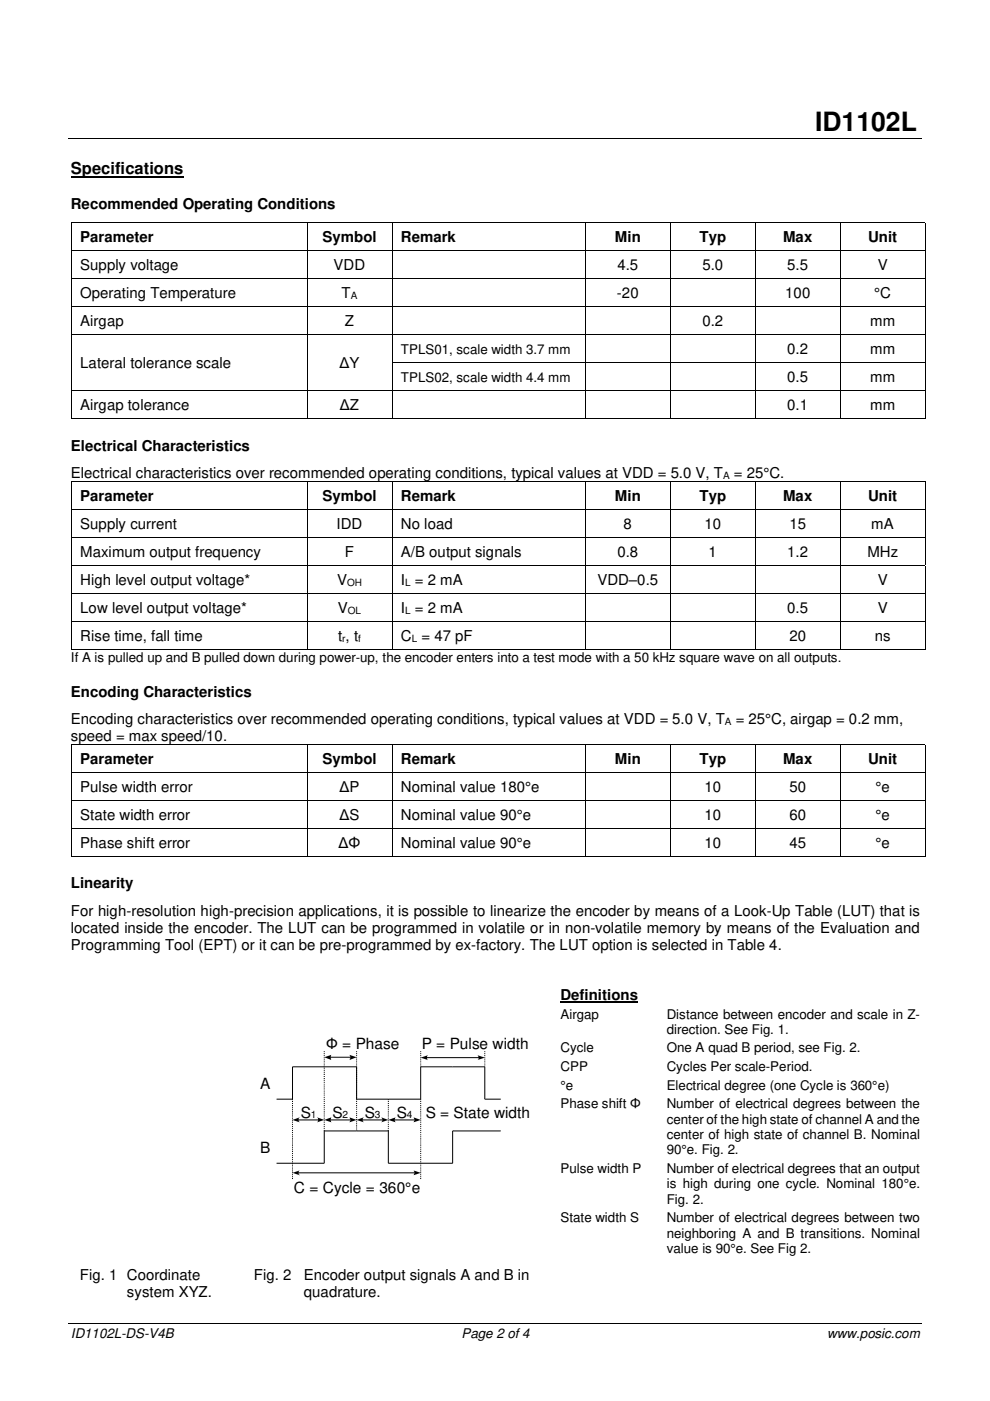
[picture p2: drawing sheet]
<svg xmlns="http://www.w3.org/2000/svg" width="210mm" height="297mm" viewBox="0 0 210 297" stroke-linecap="round" stroke-linejoin="round" font-family="sans-serif">
<defs><g id="words">
<text font-size="5.6" x="172.8" y="27.8">ID1102L</text>
<text font-size="3.5" x="15" y="37">Specifications</text>
<g font-size="3.3">
<text x="69.2" y="222.3">Ф = Phase</text>
<text x="89.4" y="222.3">P = Pulse width</text>
<text x="55.2" y="230.8">A</text>
<text x="63.8" y="236.9">S</text>
<text x="70.5" y="236.9">S</text>
<text x="77.3" y="236.9">S</text>
<text x="84.1" y="236.9">S</text>
<text x="90.3" y="236.9">S = State width</text>
<text x="55.2" y="244.4">B</text>
<text x="62.3" y="252.9">C = Cycle = 360°e</text>
</g>
<g font-size="3.2">
<text x="15" y="44.3">Recommended Operating Conditions</text>
<text x="17" y="51.3">Parameter</text>
<text x="68.4" y="51.3">Symbol</text>
<text x="85" y="51.3">Remark</text>
<text x="130.4" y="51.3">Min</text>
<text x="148.3" y="51.3">Typ</text>
<text x="166" y="51.3">Max</text>
<text x="184.1" y="51.3">Unit</text>
<text x="17" y="57.3">Supply voltage</text>
<text x="70.7" y="57.3">VDD</text>
<text x="130.9" y="57.3">4.5</text>
<text x="148.9" y="57.3">5.0</text>
<text x="166.9" y="57.3">5.5</text>
<text x="186.1" y="57.3">V</text>
<text x="17" y="63.2">Operating Temperature</text>
<text x="72.4" y="63.2">T</text>
<text x="130.8" y="63.2">-20</text>
<text x="166.5" y="63.2">100</text>
<text x="185.4" y="63.2">°C</text>
<text x="17" y="69.2">Airgap</text>
<text x="73.1" y="69.2">Z</text>
<text x="148.9" y="69.2">0.2</text>
<text x="184.5" y="69.2">mm</text>
<text x="166.9" y="75.1">0.2</text>
<text x="184.5" y="75.1">mm</text>
<text x="17" y="78.1">Lateral tolerance scale</text>
<text x="72" y="78.1">ΔY</text>
<text x="166.9" y="81.1">0.5</text>
<text x="184.5" y="81.1">mm</text>
<text x="17" y="87">Airgap tolerance</text>
<text x="72.1" y="87">ΔZ</text>
<text x="166.9" y="87">0.1</text>
<text x="184.5" y="87">mm</text>
<text x="15" y="95.5">Electrical Characteristics</text>
<text x="15" y="101.3">Electrical characteristics over recommended operating conditions, typical values at VDD = 5.0 V, T</text>
<text x="155.6" y="101.3">= 25°C.</text>
<text x="17" y="106.2">Parameter</text>
<text x="68.4" y="106.2">Symbol</text>
<text x="85" y="106.2">Remark</text>
<text x="130.4" y="106.2">Min</text>
<text x="148.3" y="106.2">Typ</text>
<text x="166" y="106.2">Max</text>
<text x="184.1" y="106.2">Unit</text>
<text x="17" y="112.1">Supply current</text>
<text x="71.4" y="112.1">IDD</text>
<text x="85" y="112.1">No load</text>
<text x="132.2" y="112.1">8</text>
<text x="149.4" y="112.1">10</text>
<text x="167.4" y="112.1">15</text>
<text x="184.7" y="112.1">mA</text>
<text x="17" y="118.1">Maximum output frequency</text>
<text x="73.1" y="118.1">F</text>
<text x="85" y="118.1">A/B output signals</text>
<text x="130.9" y="118.1">0.8</text>
<text x="150.2" y="118.1">1</text>
<text x="166.9" y="118.1">1.2</text>
<text x="183.9" y="118.1">MHz</text>
<text x="17" y="124">High level output voltage*</text>
<text x="71.5" y="124">V</text>
<text x="85" y="124">I = 2 mA</text>
<text x="126.7" y="124">VDD–0.5</text>
<text x="186.1" y="124">V</text>
<text x="17" y="130">Low level output voltage*</text>
<text x="71.6" y="130">V</text>
<text x="85" y="130">I = 2 mA</text>
<text x="166.9" y="130">0.5</text>
<text x="186.1" y="130">V</text>
<text x="17" y="135.9">Rise time, fall time</text>
<text x="71.7" y="135.9">t , t</text>
<text x="85" y="135.9">C = 47 pF</text>
<text x="167.4" y="135.9">20</text>
<text x="185.5" y="135.9">ns</text>
<text x="15" y="147.7">Encoding Characteristics</text>
<text x="15" y="153.5">Encoding characteristics over recommended operating conditions, typical values at VDD = 5.0 V, T</text>
<text x="156" y="153.5">= 25°C, airgap = 0.2 mm,</text>
<text x="15" y="157.1">speed = max speed/10.</text>
<text x="17" y="162">Parameter</text>
<text x="68.4" y="162">Symbol</text>
<text x="85" y="162">Remark</text>
<text x="130.4" y="162">Min</text>
<text x="148.3" y="162">Typ</text>
<text x="166" y="162">Max</text>
<text x="184.1" y="162">Unit</text>
<text x="17" y="167.9">Pulse width error</text>
<text x="72" y="167.9">ΔP</text>
<text x="85" y="167.9">Nominal value 180°e</text>
<text x="149.4" y="167.9">10</text>
<text x="167.4" y="167.9">50</text>
<text x="185.6" y="167.9">°e</text>
<text x="17" y="173.9">State width error</text>
<text x="72" y="173.9">ΔS</text>
<text x="85" y="173.9">Nominal value 90°e</text>
<text x="149.4" y="173.9">10</text>
<text x="167.4" y="173.9">60</text>
<text x="185.6" y="173.9">°e</text>
<text x="17" y="179.8">Phase shift error</text>
<text x="71.8" y="179.8">ΔΦ</text>
<text x="85" y="179.8">Nominal value 90°e</text>
<text x="149.4" y="179.8">10</text>
<text x="167.4" y="179.8">45</text>
<text x="185.6" y="179.8">°e</text>
<text x="15" y="188.3">Linearity</text>
<text x="15" y="194.1">For high-resolution high-precision applications, it is possible to linearize the encoder by means of a Look-Up Table (LUT) that is</text>
<text x="15" y="197.8">located inside the encoder. The LUT can be programmed in volatile or in non-volatile memory by means of the Evaluation and</text>
<text x="15" y="201.4">Programming Tool (EPT) or it can be pre-programmed by ex-factory. The LUT option is selected in Table 4.</text>
<text x="118.8" y="211.9">Definitions</text>
<text x="16.9" y="271.4">Fig. 1 Coordinate</text>
<text x="26.9" y="275.1">system XYZ.</text>
<text x="53.8" y="271.4">Fig. 2</text>
<text x="64.4" y="275.1">quadrature.</text>
<text x="64.4" y="271.4">Encoder output signals A and B in</text>
</g>
<g font-size="2.8">
<text x="85" y="75">TPLS01, scale width 3.7 mm</text>
<text x="85" y="80.9">TPLS02, scale width 4.4 mm</text>
<text x="15" y="140.5">If A is pulled up and B pulled down during power-up, the encoder enters into a test mode with a 50 kHz square wave on all outputs.</text>
<text x="118.8" y="215.9">Airgap</text>
<text x="141.4" y="215.9">Distance between encoder and scale in Z-</text>
<text x="141.4" y="219.2">direction. See Fig. 1.</text>
<text x="118.8" y="223.1">Cycle</text>
<text x="118.8" y="227.1">CPP</text>
<text x="141.4" y="223.1">One A quad B period, see Fig. 2.</text>
<text x="141.4" y="227.1">Cycles Per scale-Period.</text>
<text x="118.8" y="231">°e</text>
<text x="141.4" y="231">Electrical degree (one Cycle is 360°e)</text>
<text x="118.8" y="235">Phase shift Φ</text>
<text x="141.4" y="235">Number of electrical degrees between the</text>
<text x="141.4" y="238.3">center of the high state of channel A and the</text>
<text x="141.4" y="241.5">center of high state of channel B. Nominal</text>
<text x="141.4" y="244.7">90°e. Fig. 2.</text>
<text x="118.8" y="248.7">Pulse width P</text>
<text x="141.4" y="251.9">is high during one cycle. Nominal 180°e.</text>
<text x="141.4" y="248.7">Number of electrical degrees that an output</text>
<text x="141.4" y="255.2">Fig. 2.</text>
<text x="118.8" y="259.1">State width S</text>
<text x="141.4" y="259.1">Number of electrical degrees between two</text>
<text x="141.4" y="262.4">neighboring A and B transitions. Nominal</text>
<text x="141.4" y="265.6">value is 90°e. See Fig 2.</text>
<text x="15" y="283.7">ID1102L-DS-V4B</text>
<text x="97.8" y="283.7">Page 2 of 4</text>
<text x="175.4" y="283.7">www.posic.com</text>
</g>
<g font-size="2.1">
<text x="74.4" y="63.4">A</text>
<text x="153.3" y="101.5">A</text>
<text x="73.6" y="124.2">OH</text>
<text x="85.9" y="124.2">L</text>
<text x="73.7" y="130.1">OL</text>
<text x="85.9" y="130.1">L</text>
<text x="72.6" y="136.1">r</text>
<text x="75.9" y="136.1">f</text>
<text x="87.3" y="136.1">L</text>
<text x="153.7" y="153.6">A</text>
<text x="65.9" y="236.9">1</text>
<text x="72.6" y="236.9">2</text>
<text x="79.5" y="236.9">3</text>
<text x="86.3" y="236.9">4</text>
</g>
</g></defs>
<g fill="none" stroke="#000" stroke-width=".21">
<path d="M14.5 29.4h181M15.1 47.3v5.8M15.1 53.3v5.7M15.1 59.2v5.8M15.2 47.2h49.8M15.2 53.2h49.8M15.2 59.1h49.8M65.1 47.3v5.8M65.1 53.3v5.7M65.1 59.2v5.8M65.2 47.2h17.9M65.2 53.2h17.9"/>
<path d="M65.2 59.1h17.9M83.1 47.3v5.8M83.1 53.3v5.7M83.1 59.2v5.8M83.2 47.2h40.9M83.2 53.2h40.9M83.2 59.1h40.9M124.2 47.3v5.8M124.2 53.3v5.7M124.2 59.2v5.8M124.2 47.2h17.9M124.2 53.2h17.9"/>
<path d="M124.2 59.1h17.9M142.2 47.3v5.8M142.2 53.3v5.7M142.2 59.2v5.8M142.2 47.2h17.9M142.2 53.2h17.9M142.2 59.1h17.9M160.1 47.3v5.8M160.1 53.3v5.7M160.1 59.2v5.8M160.2 47.2h17.9M160.2 53.2h17.9"/>
<path d="M160.2 59.1h17.9M178.2 47.3v5.8M178.2 53.3v5.7M178.2 59.2v5.8M178.3 47.2h17.8M178.3 53.2h17.8M178.3 59.1h17.8M196.2 47.3v5.8M196.2 53.3v5.7M196.2 59.2v5.8M15.1 65.2v5.7M15.1 71.1v5.7"/>
<path d="M15.1 77v5.8M15.2 65.1h49.8M15.2 71h49.8M65.1 65.2v5.7M65.1 71.1v5.7M65.1 77v5.8M65.2 65.1h17.9M65.2 71h17.9M83.1 65.2v5.7M83.1 71.1v5.7M83.1 77v5.8M83.2 65.1h40.9"/>
<path d="M83.2 71h40.9M83.2 76.9h40.9M124.2 65.2v5.7M124.2 71.1v5.7M124.2 77v5.8M124.2 65.1h17.9M124.2 71h17.9M124.2 76.9h17.9M142.2 65.2v5.7M142.2 71.1v5.7M142.2 77v5.8M142.2 65.1h17.9"/>
<path d="M142.2 71h17.9M142.2 76.9h17.9M160.1 65.2v5.7M160.1 71.1v5.7M160.1 77v5.8M160.2 65.1h17.9M160.2 71h17.9M160.2 76.9h17.9M178.2 65.2v5.7M178.2 71.1v5.7M178.2 77v5.8M178.3 65.1h17.8"/>
<path d="M178.3 71h17.8M178.3 76.9h17.8M196.2 65.2v5.7M196.2 71.1v5.7M196.2 77v5.8M15.1 83v5.7M15.2 82.9h49.8M15.2 88.8h49.8M65.1 83v5.7M65.2 82.9h17.9M65.2 88.8h17.9M83.1 83v5.7"/>
<path d="M83.2 82.9h40.9M83.2 88.8h40.9M124.2 83v5.7M124.2 82.9h17.9M124.2 88.8h17.9M142.2 83v5.7M142.2 82.9h17.9M142.2 88.8h17.9M160.1 83v5.7M160.2 82.9h17.9M160.2 88.8h17.9M178.2 83v5.7"/>
<path d="M178.3 82.9h17.8M178.3 88.8h17.8M196.2 83v5.7M15.1 102.2v5.7M15.1 108.1v5.8M15.1 114v5.8M15.1 120v5.8M15.2 102.1h49.8M15.2 108h49.8M15.2 114h49.8M15.2 119.9h49.8M65.1 102.2v5.7"/>
<path d="M65.1 108.1v5.8M65.1 114v5.8M65.1 120v5.8M65.2 102.1h17.9M65.2 108h17.9M65.2 114h17.9M65.2 119.9h17.9M83.1 102.2v5.7M83.1 108.1v5.8M83.1 114v5.8M83.1 120v5.8M83.2 102.1h40.9"/>
<path d="M83.2 108h40.9M83.2 114h40.9M83.2 119.9h40.9M124.2 102.2v5.7M124.2 108.1v5.8M124.2 114v5.8M124.2 120v5.8M124.2 102.1h17.9M124.2 108h17.9M124.2 114h17.9M124.2 119.9h17.9M142.2 102.2v5.7"/>
<path d="M142.2 108.1v5.8M142.2 114v5.8M142.2 120v5.8M142.2 102.1h17.9M142.2 108h17.9M142.2 114h17.9M142.2 119.9h17.9M160.1 102.2v5.7M160.1 108.1v5.8M160.1 114v5.8M160.1 120v5.8M160.2 102.1h17.9"/>
<path d="M160.2 108h17.9M160.2 114h17.9M160.2 119.9h17.9M178.2 102.2v5.7M178.2 108.1v5.8M178.2 114v5.8M178.2 120v5.8M178.3 102.1h17.8M178.3 108h17.8M178.3 114h17.8M178.3 119.9h17.8M196.2 102.2v5.7"/>
<path d="M196.2 108.1v5.8M196.2 114v5.8M196.2 120v5.8M15.1 125.9v5.8M15.1 131.9v5.8M15.2 125.9h49.8M15.2 131.8h49.8M15.2 137.8h49.8M65.1 125.9v5.8M65.1 131.9v5.8M65.2 125.9h17.9M65.2 131.8h17.9"/>
<path d="M65.2 137.8h17.9M83.1 125.9v5.8M83.1 131.9v5.8M83.2 125.9h40.9M83.2 131.8h40.9M83.2 137.8h40.9M124.2 125.9v5.8M124.2 131.9v5.8M124.2 125.9h17.9M124.2 131.8h17.9M124.2 137.8h17.9M142.2 125.9v5.8"/>
<path d="M142.2 131.9v5.8M142.2 125.9h17.9M142.2 131.8h17.9M142.2 137.8h17.9M160.1 125.9v5.8M160.1 131.9v5.8M160.2 125.9h17.9M160.2 131.8h17.9M160.2 137.8h17.9M178.2 125.9v5.8M178.2 131.9v5.8M178.3 125.9h17.8"/>
<path d="M178.3 131.8h17.8M178.3 137.8h17.8M196.2 125.9v5.8M196.2 131.9v5.8M15.1 157.9v5.8M15.2 157.9h49.8M65.1 157.9v5.8M65.2 157.9h17.9M83.1 157.9v5.8M83.2 157.9h40.9M124.2 157.9v5.8M124.2 157.9h17.9"/>
<path d="M142.2 157.9v5.8M142.2 157.9h17.9M160.1 157.9v5.8M160.2 157.9h17.9M178.2 157.9v5.8M178.3 157.9h17.8M196.2 157.9v5.8M15.1 163.9v5.8M15.1 169.8v5.8M15.1 175.8v5.8M15.2 163.8h49.8M15.2 169.8h49.8"/>
<path d="M15.2 175.7h49.8M65.1 163.9v5.8M65.1 169.8v5.8M65.1 175.8v5.8M65.2 163.8h17.9M65.2 169.8h17.9M65.2 175.7h17.9M83.1 163.9v5.8M83.1 169.8v5.8M83.1 175.8v5.8M83.2 163.8h40.9M83.2 169.8h40.9"/>
<path d="M83.2 175.7h40.9M124.2 163.9v5.8M124.2 169.8v5.8M124.2 175.8v5.8M124.2 163.8h17.9M124.2 169.8h17.9M124.2 175.7h17.9M142.2 163.9v5.8M142.2 169.8v5.8M142.2 175.8v5.8M142.2 163.8h17.9M142.2 169.8h17.9"/>
<path d="M142.2 175.7h17.9M160.1 163.9v5.8M160.1 169.8v5.8M160.1 175.8v5.8M160.2 163.8h17.9M160.2 169.8h17.9M160.2 175.7h17.9M178.2 163.9v5.8M178.2 169.8v5.8M178.2 175.8v5.8M178.3 163.8h17.8M178.3 169.8h17.8"/>
<path d="M178.3 175.7h17.8M196.2 163.9v5.8M196.2 169.8v5.8M196.2 175.8v5.8M15.2 181.7h49.8M65.2 181.7h17.9M83.2 181.7h40.9M124.2 181.7h17.9M142.2 181.7h17.9M160.2 181.7h17.9M178.3 181.7h17.8M58.6 233h3.4"/>
<path d="M62 233.4v.2M62 233.8v.3M62 234.3v.2M62 234.7v.2M62 235.1v.2M62 235.5v.2M62 235.9v.2M62 236.3v.2M62 236.7v.2M62 237.1v.2M62 237.5v.2M62 238v.1"/>
<path d="M62 238.3v.2M62 238.8v.2M62 239.2v.2M62 239.6v.2M62 240v.2M63.2 237.4h4.3M68.7 239.6v7h-10.1M68.7 222.8v.2M68.7 223.2v.2M68.7 223.6v.3M68.7 224.1v.1M68.7 224.5v.2"/>
<path d="M68.7 224.9v.2M68.7 225.3v.2M68.7 225.7v.2M68.7 226.1v.2M68.7 226.5v.2M68.7 226.9v.2M68.7 227.3v.2M68.7 227.7v.2M68.7 228.1v.2M68.7 228.6v.2M68.7 228.9v.3M68.7 229.4v.2"/>
<path d="M68.7 229.8v.2M68.7 230.2v.2M68.7 230.6v.2M68.7 231v.2M68.7 231.4v.2M68.7 231.8v.2M68.7 232.2v.2M68.7 232.6v.2M68.7 233v.3M68.7 233.4v.2M68.7 233.8v.3M68.7 234.3v.2"/>
<path d="M68.7 234.7v.2M68.7 235.1v.2M68.7 235.5v.2M68.7 235.9v.2M68.7 236.3v.2M68.7 236.7v.2M68.7 237.1v.2M68.7 237.5v.2M68.7 238v.1M68.7 238.3v.2M68.7 238.8v.2M68.7 239.2v.2"/>
<path d="M68.7 239.8h13.6M70 224.2h4.4M70 237.4h4.4M75.6 233h13.6M75.6 226.2h-13.6v7.1M75.6 222.8v.2M75.6 223.2v.2M75.6 223.6v.3M75.6 224.1v.1M75.6 224.5v.2M75.6 224.9v.2M75.6 225.3v.2"/>
<path d="M75.6 225.7v.2M75.6 226.1v7.2M75.6 233.4v.2M75.6 233.8v.3M75.6 234.3v.2M75.6 234.7v.2M75.6 235.1v.2M75.6 235.6v.2M75.6 236v.2M75.6 236.4v.2M75.6 236.8v.2M75.6 237.2v.2"/>
<path d="M75.6 237.6v.2M75.6 238v.3M75.6 238.5v.2M75.6 238.8v.3M75.6 239.3v.2M75.6 239.7v.1M76.8 237.4h4.3M82.3 239.6v7h13.7v-6.8h10.2M82.3 233v.3M82.3 233.4v.2M82.3 233.8v.3M82.3 234.3v.2"/>
<path d="M82.3 234.7v.2M82.3 235.1v.2M82.3 235.5v.2M82.3 235.9v.2M82.3 236.3v.2M82.3 236.7v.2M82.3 237.1v.2M82.3 237.5v.2M82.3 238v.1M82.3 238.3v.2M82.3 238.8v.2M82.3 239.2v.2"/>
<path d="M83.6 237.4h4.4M89.2 226.2h13.6M89.2 222.8v.2M89.2 223.2v.2M89.2 223.6v.3M89.2 224.1v.1M89.2 224.5v.2M89.2 224.9v.2M89.2 225.3v.2M89.2 225.7v.2M89.2 226.1v7.2M89.2 233.4v.2"/>
<path d="M89.2 233.8v.3M89.2 234.3v.2M89.2 234.7v.2M89.2 235.1v.2M89.2 235.5v.2M89.2 235.9v.2M89.2 236.3v.2M89.2 236.7v.2M89.2 237.1v.2M89.2 237.5v.2M89.2 238v.1M89.2 238.3v.2"/>
<path d="M89.2 238.8v.2M89.2 239.2v.2M89.2 239.6v.2M89.2 240v.2M90.4 224.2h11.2M102.8 226.1v6.9h3.4M102.8 222.8v.2M102.8 223.2v.2M102.8 223.6v.3M102.8 224.1v.1M102.8 224.5v.2M102.8 224.9v.2"/>
<path d="M102.8 225.3v.2M102.8 225.7v.2M62 240.4v.2M62 240.8v.2M62 241.2v.2M62 241.6v.2M62 242v.2M62 242.4v.3M62 242.8v.2M62 243.2v.3M62 243.7v.2M62 244.1v.2"/>
<path d="M62 244.5v.2M62 244.9v.2M62 245.3v.2M62 245.7v.2M62 246.1v.2M62 246.5v.2M62 246.9v.2M62 247.4v.1M62 247.7v.2M62 248.2v.2M62 248.5v.3M62 249v.2"/>
<path d="M62 249.4v.2M62 249.8v.2M63.2 248.7h24.8M89.2 240.4v.2M89.2 240.8v.2M89.2 241.2v.2M89.2 241.6v.2M89.2 242v.2M89.2 242.4v.3M89.2 242.8v.2M89.2 243.2v.3M89.2 243.7v.2"/>
<path d="M89.2 244.1v.2M89.2 244.5v.2M89.2 244.9v.2M89.2 245.3v.2M89.2 245.7v.2M89.2 246.1v.2M89.2 246.5v.2M89.2 246.9v.2M89.2 247.4v.1M89.2 247.7v.2M89.2 248.2v.2M89.2 248.5v.3"/>
<path d="M89.2 249v.2M89.2 249.4v.2M89.2 249.8v.2M14.5 280.6h181"/>
</g>
<path d="M15 37.5h23.9" fill="none" stroke="#000" stroke-width=".38"/>
<g fill="#000">
<path d="M15 47.1h.2v.2h-.2zM15 53.1h.2v.2h-.2zM15 59h.2v.2h-.2zM65 47.1h.2v.2h-.2zM65 53.1h.2v.2h-.2zM65 59h.2v.2h-.2zM83.1 47.1h.1v.2h-.1zM83.1 53.1h.1v.2h-.1zM83.1 59h.1v.2h-.1zM124.1 47.1h.1v.2h-.1zM124.1 53.1h.1v.2h-.1zM124.1 59h.1v.2h-.1z"/>
<path d="M142.1 47.1h.1v.2h-.1zM142.1 53.1h.1v.2h-.1zM142.1 59h.1v.2h-.1zM160.1 47.1h.1v.2h-.1zM160.1 53.1h.1v.2h-.1zM160.1 59h.1v.2h-.1zM178.1 47.1h.2v.2h-.2zM178.1 53.1h.2v.2h-.2zM178.1 59h.2v.2h-.2zM15 65h.2v.2h-.2zM15 70.9h.2v.2h-.2zM65 65h.2v.2h-.2z"/>
<path d="M65 70.9h.2v.2h-.2zM83.1 65h.1v.2h-.1zM83.1 70.9h.1v.2h-.1zM83.1 76.8h.1v.2h-.1zM124.1 65h.1v.2h-.1zM124.1 70.9h.1v.2h-.1zM124.1 76.8h.1v.2h-.1zM142.1 65h.1v.2h-.1zM142.1 70.9h.1v.2h-.1zM142.1 76.8h.1v.2h-.1zM160.1 65h.1v.2h-.1zM160.1 70.9h.1v.2h-.1z"/>
<path d="M160.1 76.8h.1v.2h-.1zM178.1 65h.2v.2h-.2zM178.1 70.9h.2v.2h-.2zM178.1 76.8h.2v.2h-.2zM15 82.8h.2v.2h-.2zM15 88.7h.2v.2h-.2zM65 82.8h.2v.2h-.2zM65 88.7h.2v.2h-.2zM83.1 82.8h.1v.2h-.1zM83.1 88.7h.1v.2h-.1zM124.1 82.8h.1v.2h-.1zM124.1 88.7h.1v.2h-.1z"/>
<path d="M142.1 82.8h.1v.2h-.1zM142.1 88.7h.1v.2h-.1zM160.1 82.8h.1v.2h-.1zM160.1 88.7h.1v.2h-.1zM178.1 82.8h.2v.2h-.2zM178.1 88.7h.2v.2h-.2zM15 102h.2v.2h-.2zM15 107.9h.2v.2h-.2zM15 113.9h.2v.1h-.2zM15 119.8h.2v.2h-.2zM65 102h.2v.2h-.2zM65 107.9h.2v.2h-.2z"/>
<path d="M65 113.9h.2v.1h-.2zM65 119.8h.2v.2h-.2zM83.1 102h.1v.2h-.1zM83.1 107.9h.1v.2h-.1zM83.1 113.9h.1v.1h-.1zM83.1 119.8h.1v.2h-.1zM124.1 102h.1v.2h-.1zM124.1 107.9h.1v.2h-.1zM124.1 113.9h.1v.1h-.1zM124.1 119.8h.1v.2h-.1zM142.1 102h.1v.2h-.1zM142.1 107.9h.1v.2h-.1z"/>
<path d="M142.1 113.9h.1v.1h-.1zM142.1 119.8h.1v.2h-.1zM160.1 102h.1v.2h-.1zM160.1 107.9h.1v.2h-.1zM160.1 113.9h.1v.1h-.1zM160.1 119.8h.1v.2h-.1zM178.1 102h.2v.2h-.2zM178.1 107.9h.2v.2h-.2zM178.1 113.9h.2v.1h-.2zM178.1 119.8h.2v.2h-.2zM15 125.8h.2v.1h-.2zM15 131.7h.2v.2h-.2z"/>
<path d="M15 137.7h.2v.1h-.2zM65 125.8h.2v.1h-.2zM65 131.7h.2v.2h-.2zM65 137.7h.2v.1h-.2zM83.1 125.8h.1v.1h-.1zM83.1 131.7h.1v.2h-.1zM83.1 137.7h.1v.1h-.1zM124.1 125.8h.1v.1h-.1zM124.1 131.7h.1v.2h-.1zM124.1 137.7h.1v.1h-.1zM142.1 125.8h.1v.1h-.1zM142.1 131.7h.1v.2h-.1z"/>
<path d="M142.1 137.7h.1v.1h-.1zM160.1 125.8h.1v.1h-.1zM160.1 131.7h.1v.2h-.1zM160.1 137.7h.1v.1h-.1zM178.1 125.8h.2v.1h-.2zM178.1 131.7h.2v.2h-.2zM178.1 137.7h.2v.1h-.2zM15 157.8h.2v.1h-.2zM65 157.8h.2v.1h-.2zM83.1 157.8h.1v.1h-.1zM124.1 157.8h.1v.1h-.1zM142.1 157.8h.1v.1h-.1z"/>
<path d="M160.1 157.8h.1v.1h-.1zM178.1 157.8h.2v.1h-.2zM15 163.7h.2v.2h-.2zM15 169.7h.2v.1h-.2zM15 175.6h.2v.2h-.2zM65 163.7h.2v.2h-.2zM65 169.7h.2v.1h-.2zM65 175.6h.2v.2h-.2zM83.1 163.7h.1v.2h-.1zM83.1 169.7h.1v.1h-.1zM83.1 175.6h.1v.2h-.1zM124.1 163.7h.1v.2h-.1z"/>
<path d="M124.1 169.7h.1v.1h-.1zM124.1 175.6h.1v.2h-.1zM142.1 163.7h.1v.2h-.1zM142.1 169.7h.1v.1h-.1zM142.1 175.6h.1v.2h-.1zM160.1 163.7h.1v.2h-.1zM160.1 169.7h.1v.1h-.1zM160.1 175.6h.1v.2h-.1zM178.1 163.7h.2v.2h-.2zM178.1 169.7h.2v.1h-.2zM178.1 175.6h.2v.2h-.2zM15 181.6h.2v.1h-.2z"/>
<path d="M65 181.6h.2v.1h-.2zM83.1 181.6h.1v.1h-.1zM124.1 181.6h.1v.1h-.1zM142.1 181.6h.1v.1h-.1zM160.1 181.6h.1v.1h-.1zM178.1 181.6h.2v.1h-.2z"/>
</g>
<path d="M118.8 212.4h16.5" fill="none" stroke="#000" stroke-width=".34"/>
<g fill="#000">
<path d="M62 237.4l1.5-.5-.2 .2v.6l.2 .3z" fill-rule="evenodd"/>
<path d="M67.2 236.9l1.5 .5-1.5 .6 .2-.3v-.6z" fill-rule="evenodd"/>
<path d="M68.7 224.2l1.6-.6-.2 .5 .2 .6z" fill-rule="evenodd"/>
<path d="M68.7 237.4l1.6-.5-.2 .4 .2 .7z" fill-rule="evenodd"/>
<path d="M74.1 223.6l1.5 .6-1.5 .5 .2-.3z" fill-rule="evenodd"/>
<path d="M74.1 236.9l1.5 .5-1.5 .6 .2-.4z" fill-rule="evenodd"/>
<path d="M75.6 237.4l1.5-.5-.2 .2v.6l.2 .3z" fill-rule="evenodd"/>
<path d="M80.8 236.9l1.5 .5-1.5 .6a.62 .62 0 0 0 0-1.1z" fill-rule="evenodd"/>
<path d="M82.3 237.4l1.6-.5-.2 .4 .2 .7z" fill-rule="evenodd"/>
<path d="M87.7 236.9l1.5 .5-1.5 .6 .2-.4z" fill-rule="evenodd"/>
<path d="M89.2 224.2l1.5-.5-.1 .2v.7l.1 .1z" fill-rule="evenodd"/>
<path d="M101.3 223.7l1.5 .5-1.5 .5 .2-.1v-.5z" fill-rule="evenodd"/>
<path d="M62 248.7l1.5-.5-.2 .2v.6l.2 .2z" fill-rule="evenodd"/>
<path d="M87.7 248.2l1.5 .5-1.5 .5 .2-.4z" fill-rule="evenodd"/>
</g>
<use href="#words"/>
</svg>
